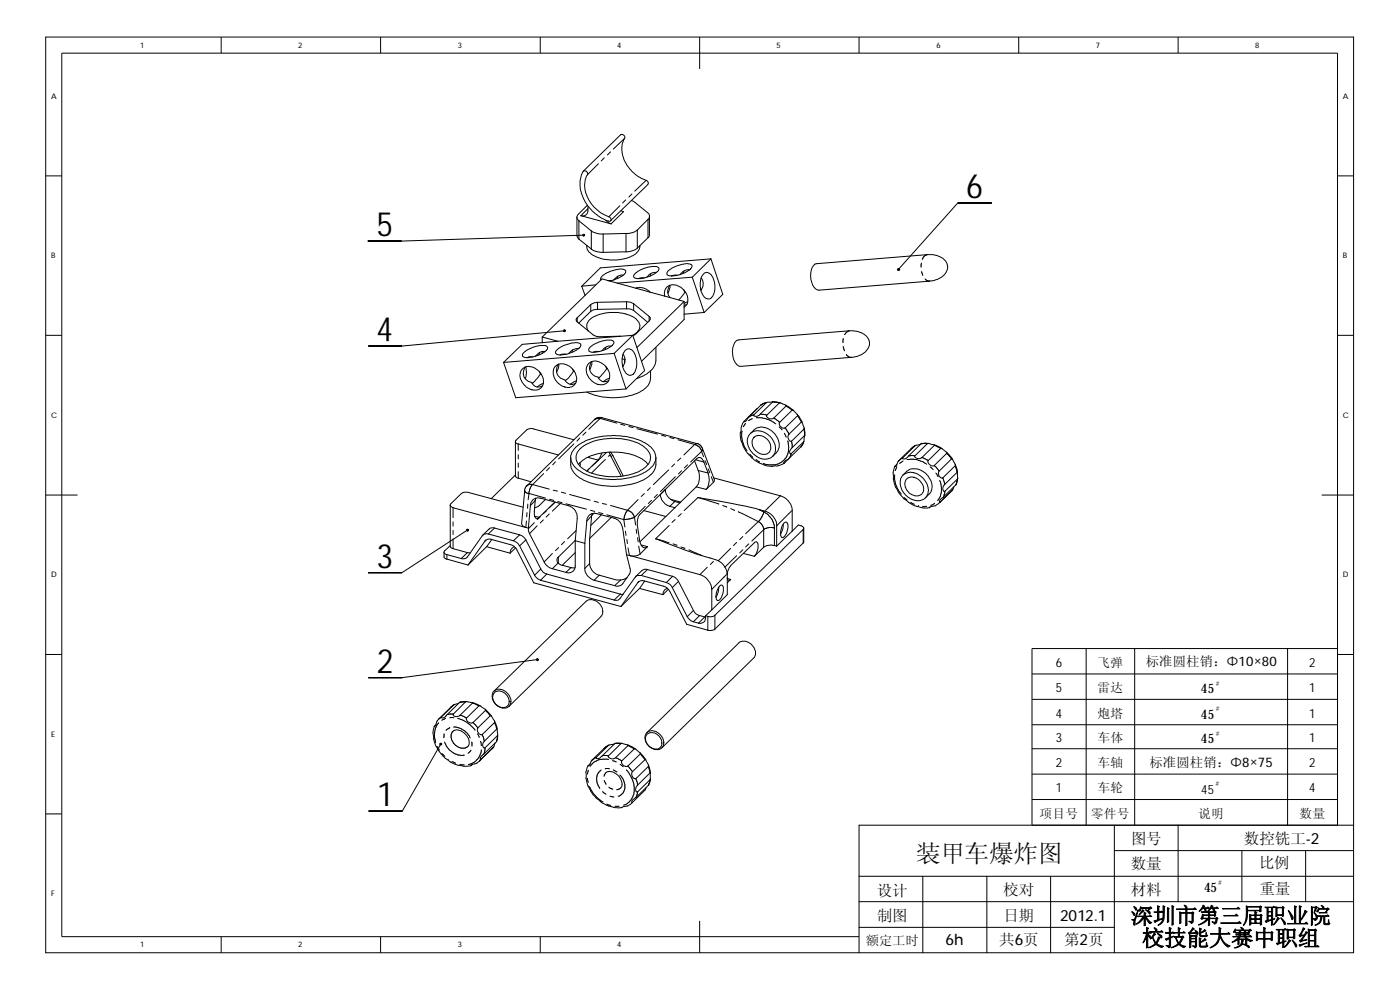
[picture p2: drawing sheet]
<svg xmlns="http://www.w3.org/2000/svg" width="420mm" height="297mm" viewBox="0 0 420 297" stroke-linecap="round" stroke-linejoin="round" font-family="sans-serif">
<defs><g id="words">
<g font-size="10.1">
<text x="290" y="59.5">6</text>
<text x="112.9" y="70.9">5</text>
<text x="113" y="102.4">4</text>
<text x="113" y="170.4">3</text>
<text x="113.1" y="201.9">2</text>
<text x="113.2" y="241.9">1</text>
</g>
<text font-size="7.4" x="274.9" y="258.6">装甲车爆炸图</text>
<g font-size="6.7">
<text x="339.3" y="277.1">深圳市第三届职业院</text>
<text x="342.7" y="283.7">校技能大赛中职组</text>
</g>
<g font-size="4.7">
<text x="339.4" y="253.1">图号</text>
<text x="373.3" y="253.1">数控铣工-2</text>
<text x="339.3" y="260.8">数量</text>
<text x="377.9" y="260.5">比例</text>
<text x="263.1" y="268.8">设计</text>
<text x="301.1" y="268.6">校对</text>
<text x="339.3" y="268.6">材料</text>
<text x="378" y="268.2">重量</text>
<text x="263.1" y="276.4">制图</text>
<text x="301.2" y="276.4">日期</text>
<text x="318.2" y="276.4">2012.1</text>
<text x="283.8" y="283.5">6h</text>
<text x="299.9" y="283.6">共6页</text>
<text x="319.4" y="283.7">第2页</text>
</g>
<g font-size="4">
<text x="343.8" y="199.9">标准圆柱销：Φ10×80</text>
<text x="360.4" y="208">45</text>
<text x="360.4" y="215.6">45</text>
<text x="360.4" y="223">45</text>
<text x="344.9" y="230">标准圆柱销：Φ8×75</text>
<text x="361.4" y="267.7">45</text>
<text x="259.8" y="283.6">额定工时</text>
</g>
<g font-size="3.8">
<text x="316.9" y="200.1">6</text>
<text x="329.4" y="200.1">飞弹</text>
<text x="392.9" y="200.1">2</text>
<text x="316.9" y="207.7">5</text>
<text x="329.4" y="207.7">雷达</text>
<text x="392.9" y="207.7">1</text>
<text x="316.9" y="215.3">4</text>
<text x="329.4" y="215.3">炮塔</text>
<text x="392.9" y="215.3">1</text>
<text x="316.9" y="222.7">3</text>
<text x="329.4" y="222.7">车体</text>
<text x="392.9" y="222.7">1</text>
<text x="316.9" y="230.2">2</text>
<text x="329.4" y="230.2">车轴</text>
<text x="392.9" y="230.2">2</text>
<text x="316.9" y="237.8">1</text>
<text x="329.4" y="237.8">车轮</text>
<text x="360.5" y="238.1">45</text>
<text x="392.9" y="237.8">4</text>
<text x="312" y="245.4">项目号</text>
<text x="327.4" y="245.4">零件号</text>
<text x="359.6" y="245.4">说明</text>
<text x="390" y="245.4">数量</text>
</g>
<g font-size="2.3">
<text x="42.1" y="14.3">1</text>
<text x="89.5" y="14.3">2</text>
<text x="137.4" y="14.3">3</text>
<text x="185.3" y="14.3">4</text>
<text x="233.1" y="14.3">5</text>
<text x="281" y="14.3">6</text>
<text x="328.8" y="14.3">7</text>
<text x="376.7" y="14.3">8</text>
<text x="15.3" y="29.6">A</text>
<text x="403" y="29.6">A</text>
<text x="15.3" y="77.4">B</text>
<text x="403" y="77.4">B</text>
<text x="15.3" y="125.3">C</text>
<text x="403" y="125.3">C</text>
<text x="15.3" y="173.2">D</text>
<text x="403" y="173.2">D</text>
<text x="15.3" y="221">E</text>
<text x="15.3" y="268.9">F</text>
<text x="42.1" y="284.2">1</text>
<text x="89.5" y="284.2">2</text>
<text x="137.4" y="284.2">3</text>
<text x="185.3" y="284.2">4</text>
</g>
<g font-size="1.9">
<text x="364.5" y="205.7">＃</text>
<text x="364.5" y="213.3">＃</text>
<text x="364.5" y="220.8">＃</text>
<text x="364.4" y="235.7">＃</text>
<text x="365.2" y="265.5">＃</text>
</g>
</g></defs>
<g fill="none" stroke="#000" stroke-width=".3">
<path d="M13.7 11.1h392.5v274.8h-392.5zM66.4 11.1v4.8M114.2 11.1v4.8M162.1 11.1v4.8M210 11.1v9.6M257.8 11.1v4.8M305.7 11.1v4.8M353.6 11.1v4.8M13.7 52.8h4.8M176.3 52.4a7.9 7.9 0 0 0 1.2 8.8l.9 1.1 2 1.7 2.3 1.1M176.3 52.4a.85 .85 0 0 0-.6-1.2 .85 .85 0 0 0-1 .9l-.6 2.2v1.6a12.7 12.7 0 0 0 8.9 10.5l.4-.3a.94 .94 0 0 0-.7-1M179.6 49.1l-3.3 3.3"/>
<path d="M181.4 47.4l-1 .9M183.2 45.6l-.9 .9M187.5 41.5a8.2 8.2 0 0 0 1.8 9.5l2.3 2 2.3 1.1M187.5 41.5v-.4l-.4-.6-.8-.1-11.2 10.9M187.5 41.5l-3.4 3.2M187.8 60l-.9 .9M189.7 58.2l-1 .9M193.9 54.1a.94 .94 0 0 1 .7 1l-11.4 11.1M193.9 54.1l-3.4 3.2M401.4 52.8h4.8M173.1 65.1v5.8l.6 .8M173.7 66.2v5.5"/>
<path d="M173.7 66.2l3.8 3.1M173.7 71.7l3.8 3M174.3 64.7l9.1 2.5M175.2 70.6l-54.7 1.7h-10.1M176.1 73.6a3.8 3.8 0 0 0 3.1 3.6l2.2 .6 3.8 .2a8.6 8.6 0 0 0 6.4-2.8l.3-.6 .1-.9M176.3 61.6l-2.6 2.6a1.2 1.2 0 0 0 0 2M176.4 62.6l-2.1 2.1M176.5 61.9l-.1 1.5-.4 .9a1.36 1.36 0 0 1-1.7 .4M177.5 69.3l2 .8 1.5 .1M177.5 74.7l.5 .4 1.2 .5 1.8 .1M177.5 69.3v5.4M181 70.2v5.5"/>
<path d="M181.9 66.1l.5 .6 1 .5M186 61.8l-3.3 3.3M186.4 63.2l.7 .3-3.7 3.7M187.9 70v5.6M187.9 70l-6.9 .2M187.9 75.6l-6.9 .1M189.5 60.1l1 .5 4.1 3.4 .3 1.3-.4 .5M191.3 69l-1.7 .9-1.7 .1M191.3 74.5l-.7 .5-1.5 .5-1.2 .1M191.3 69v5.5M194.5 65.8v5.5M194.5 65.8l-3.2 3.2"/>
<path d="M194.5 71.3l-3.2 3.2M194.9 64.9v5.8l-.4 .6M213.4 77.7l-5.6 5.5M213.4 77.7l3.5 10.6-5.6 5.5M213.4 77.7l-33.2 2.7-5.6 5.5M276.5 78.9l-.1 1.3M278.3 76.4h1.7a5.4 5.4 0 0 1 4.1 2.5l.3 .8a4.7 4.7 0 0 1-4.3 4.5l-1.1 .2M278.3 76.4l-33.1 2.7a2.79 2.79 0 0 0-1.9 3.2 4.7 4.7 0 0 0 2 4.7l33.7-2.6M278.3 76.4a2.21 2.21 0 0 0-1.5 1.4M297.6 60.9h-10.2l-17.7 19.9M169.3 99.3l-48.7 4.5h-10M173.2 95.4a.72 .72 0 0 0 .1 1.2l4.8 3.9 1 .5 7.2-.1"/>
<path d="M173.2 95.4v1.1M174.6 85.9l1 2.8M176.6 99.3l-.4-.6-.1-1.3a5.5 5.5 0 0 1 4.4-3.2l2.4-.4h2.5a8.9 8.9 0 0 1 5.9 2.4 2.27 2.27 0 0 1 .4 2.8l-.8 .9-1 .7M177.3 91.4v2M177.3 91.4l-4.1 4M177.3 93.4l-3.6 3.6M178.8 85.5l-4.2 .4M179.3 90.7l-1 .2-1 .5M179.3 92.8l-1 .1-1 .5M179.3 90.7v2.1M180.3 84a1.67 1.67 0 0 1 1.2-1.8 9.1 9.1 0 0 1 5.8-1.3l.2 .1a1.06 1.06 0 0 1-.5 1.6 9.2 9.2 0 0 1-4.2 1.7M182.3 84.2h1.1"/>
<path d="M185.3 84.9l-4.6-1.2-18 17.4M185.3 84.9l5.5 1.6M185.4 82.9l-.2 .7M187 82.6h-.8l-.9 .3-1.2 1.1M188 90.5l1.1 .1 1.1 .5M188 92.7h1.2l1 .5M188 90.5v2.2M188 90.5l-8.7 .2M188 92.7l-8.7 .1M190.2 91.1v2.1M190.2 91.1l4.6 3.8M190.2 93.2l4.2 3.5"/>
<path d="M190.6 82.1a9.7 9.7 0 0 1 5.1-2.1h1.6a.85 .85 0 0 1 .5 .9 .85 .85 0 0 1-.7 .7l-.2 .1a9.5 9.5 0 0 1-4.5 1.9l-1.5-.1a.75 .75 0 0 1-.8-.6 .75 .75 0 0 1 .5-.8zM190.8 86.5a3.8 3.8 0 0 1 4.3 1.2M190.8 86.5l4.3 1.2M191 86.5v.1M191.2 86.4v.2M193.4 83.4l-1-.1-.9 .3M194.8 94.9l.4 .4v.6l-.3 .3-4.1 4-.9 .5M194.8 94.9v1.4M195.1 87.7l4.4 1.1M195.3 82.1l-.2 .7M197 81.7a3.3 3.3 0 0 0-2.9 1.5M199.5 88.8a2.65 2.65 0 0 1 2.1-3.3 4.9 4.9 0 0 1 4.8 3.9l-.1 1.6-1 1.1"/>
<path d="M199.5 88.8l5.8 1.7M200.4 81.4a8.9 8.9 0 0 1 6.8-2.1l.2 .1a1.06 1.06 0 0 1-.5 1.6 8.3 8.3 0 0 1-6.5 1.6l-.2-.3zM200.4 87.7h.2M201 85.6a2.86 2.86 0 0 0 .1 3.7M201.1 85.6v.7l-.7 1.6M203.3 82.6h-1.2l-.6 .2M205.2 87l.4 .7M205.3 81.3l-.2 .7M205.3 90.5l-14.1 13.8M205.3 90.5v5.4l-12.8 12.5M205.6 87.7l-1.9 2.3M205.6 87.7h.1"/>
<path d="M206.2 91.3l-.9 .3M206.4 90.5l-1.1 .5M206.9 81l-.4-.1-1.1 .3-1.4 1.2M207.8 83.2l-22.5 1.7M207.8 83.2l3.5 10.6M210.5 83.4a3 3 0 0 1-.1 3.8M210.5 86.9l-.2 .1M211.1 82.2a1.81 1.81 0 0 1 2.9 1.1l.5 2.1-.1 2.3a1.95 1.95 0 0 1-2.6 1.8 5.3 5.3 0 0 1-1.7-3.5l.2-2.3zM211.3 93.8l-6 .5M254.8 99.3h1.3a4.9 4.9 0 0 1 4.8 3.3 4.7 4.7 0 0 1-4.3 4.4l-1.1 .2M254.8 99.3l-33.1 2.7a2.67 2.67 0 0 0-1.8 2.5 5.3 5.3 0 0 0 1.8 5.3l33.8-2.6M254.8 99.3l-.8 .4-.6 .7"/>
<path d="M276.6 81.5l.3 1.2M277.6 83.7l.4 .4 1 .3M13.7 100.6h4.8M151.1 108.7l3.7 10.6 33.1-2.6M156.5 111a3.6 3.6 0 0 1 5.4 .5 3.6 3.6 0 0 1 .4 4.9l-1.2 .6h-1a4.7 4.7 0 0 1-3.9-5.4zM157 106a9 9 0 0 1 5-2.3h1.6a.79 .79 0 0 1 .7 1 7.6 7.6 0 0 1-5.6 2.6h-1.1l-.6-.3-.2-.1zM157.6 110.1a2.87 2.87 0 0 0 2 4.7l.7 .9 .7 .4h1.1l.7-.3M157.8 110.1l.2 1.9-.4 1.7M159.9 107h-1.2l-.5 .3M161.9 111.5l.3 .7M162 105.8l-.3 .7M162.2 112.2l-1.6 2-.9 .8"/>
<path d="M162.2 112.2h.2M162.7 102.8l-6 .5-5.6 5.4M162.7 101.1l4.7 1.3M162.7 101.1v1.7M162.7 105.4v.6M163.1 115l-1.9 1.1M163.6 105.4l-1.5 .3-1.4 1.2M166.7 109.8l.9-.6h1.6a4.8 4.8 0 0 1 3.8 5 2.93 2.93 0 0 1-5 1.1l-1.4-1.4-.6-1.6 .1-1.4zM167 105.1a8.7 8.7 0 0 1 5.5-2.3h.8a.86 .86 0 0 1 1 .7 .86 .86 0 0 1-.6 1 8.1 8.1 0 0 1-6.7 1.8 .64 .64 0 0 1-.3-.6 .64 .64 0 0 1 .3-.6zM167 111.4h.1M167.4 102.4l-4.7 .4M167.6 109.3l-.5 1-.1 1.4 .6 1.1 .9 .8a3.3 3.3 0 0 1 1.9 1.4 2.04 2.04 0 0 0 2.3 0"/>
<path d="M167.6 109.2v1.1l-.6 1.3M169.9 106.3h-1.4l-.4 .2M171.8 110.7l.3 .7M171.9 105l-.3 .7M172.1 111.4l-1.2 1.7-1.2 1.1M172.1 111.4h.3M173 114.3l-1.9 1M173.6 104.7l-.7-.1-1.1 .4-1.1 1M176.8 108.9a4.1 4.1 0 0 1 5.7 2.2l.5 1v1.3l-.5 1.1-.6 .6-.9 .3h-1a5 5 0 0 1-4.1-4.1l.2-1.3zM177 110.5h.1M177 104.2l.2-.1a10.5 10.5 0 0 1 4.7-2h1.6a.75 .75 0 0 1 .6 .4 .75 .75 0 0 1-.1 .8 8.7 8.7 0 0 1-5.4 2.4h-1.1l-.6-.3-.2-.7zM177.1 110.6l-.1 .1"/>
<path d="M177.5 108.5a3.6 3.6 0 0 0-.5 2.6l.6 1a2.56 2.56 0 0 0 1.9 1l.7 1 .7 .4h1l.8-.3M177.6 108.5v.7l-.6 1.6M179.8 105.4h-1.2l-.5 .3M181.8 109.9l.3 .7M181.9 104.2l-.3 .7M182.1 110.6l-1.6 2-.9 .8M182.1 110.6h.2M183 113.4l-2 1.1h.4M183.5 103.8l-1.6 .3-1.3 1.2M184.3 106l3.6 10.7M184.3 106l-33.2 2.7M186.7 107.6l.8 .3"/>
<path d="M186.9 109.8h.1M187 106.3a3 3 0 0 1-.1 3.7M187.5 105.4a1.48 1.48 0 0 1 1.8-.6 4.2 4.2 0 0 1 1.8 3.5v1.5a2.79 2.79 0 0 1-2 2.8 3.6 3.6 0 0 1-2.3-3.5l.1-2.6zM187.5 107.9v.9M187.5 107.7v.2M189.9 100.6l3.6 10.6-5.6 5.5M189.9 100.6l-5.6 5.4M189.9 100.6l-22.5 1.8M195.2 111.3v2.3a5.6 5.6 0 0 1-3.9 4.4l-4.3 1.2-4 .1a19.6 19.6 0 0 1-6.9-1.7M196.8 104.3v3.8a5.8 5.8 0 0 1-4 4.8l-1.7 .7M253.1 101.5l-.1 1.3M253.1 104l.3 1.3"/>
<path d="M254 106.4l.7 .6 .8 .2M401.4 100.6h4.8M154.7 132.5v10.4l.8 .6M155.5 133.2v2M155.5 136.4v1.3M155.5 139v1.2M155.5 133.2l12.1 3.3M166.7 138.5l-.8 1M171.3 137.3v2a6 6 0 0 0 4.2 4.9 19.9 19.9 0 0 0 7.6 1.7h2.2a16.2 16.2 0 0 0 10-3.5l1-1.2 .5-1.1v-2.8M172.2 131.9l-12.9-3.3-1.2 .4-3.3 3.2a.76 .76 0 0 0 .7 1M172.2 133.2l-4.6 4.5M172.7 134.2a17.3 17.3 0 0 1 12.3-3.4 14.7 14.7 0 0 1 10.9 4 4.1 4.1 0 0 1-1.1 6 18.7 18.7 0 0 1-10.1 3.1h-1.6a15.9 15.9 0 0 1-10.7-3.9l-.4-.5a3.4 3.4 0 0 1-.6-3.2z"/>
<path d="M173.7 139.3a12.3 12.3 0 0 1 8.8-3.6h1.6a13.5 13.5 0 0 1 10.1 3.4l.3 .2M174 138.9l.2 .2-.2 .7M174 131.4l-.9 1M174.2 134.6a15 15 0 0 1 9.1-3.1h1.4a14.1 14.1 0 0 1 9.4 3.3 3.6 3.6 0 0 1-1 5.8 14.7 14.7 0 0 1-7.8 2.4h-2.5a14.1 14.1 0 0 1-8.8-3.3l-.9-1.2-.2-1.7 .3-1.1zM175.9 129.7l-1 .9M176.9 136.9l-.3 .4 2.9 .7M178.4 125.9l-20.2 19.8M179.5 138l-3.4 3.3M180 125.5l5.1 1.4M180.1 125.6l-3.4 3.2M180.1 125.6h-1l-.7 .3M180.6 135.9l-1.1 2.1"/>
<path d="M180.7 125.3h-1.5l-.8 .6M180.7 125.3l28.5 7.8-.7 .3M180.7 125.3l-.6 .3M181.7 137.9l-4.2 4M182 135.7l-4.3 4.1M182.8 135.7l.3 .8M183.1 135.7l.8 .9M183.1 136.5l-.6 .4M183.1 136.5l3.3 6.4M183.9 136.6l-.5 .4M183.9 136.6l3.1 6.2M186.3 127.3l1.2 .3"/>
<path d="M188.7 128l1.3 .3M191.2 128.6l6.2 1.6M198.5 130.6l1.3 .3M201 131.3l1.3 .3M202.4 139.2l-.8 .9M203.5 131.9l5 1.5M204.3 137.4l-.9 .9M206.3 139.5l-.9 .9M208.4 133.4l-3.2 3.1M208.4 138.3l1.1 2.9M208.5 133.4l1.5 .8 .6 1.2M208.8 138l2.4 .6"/>
<path d="M209.2 133l.8 .4 .8 1.2M210.5 135.3l.7 1.7M210.6 135.4l-3.3 3.2M210.8 134.6l3.6 9.3-.3 .8M210.8 134.6l-.2 .8M211.2 138.6l-.3-.6a1.08 1.08 0 0 0-1.8-.4l-17.4 17.2-.4 1.6v1.4l.6 4.4 .5 1.4a1.17 1.17 0 0 0 1.9 .4M211.2 138.6l1.3 3.3M211.6 138.2l.5 1.2M222.7 129.3l-.1 2 .3 1.4 .6 1.5 .7 1M223.4 126.4a4.4 4.4 0 0 0-1.1 3l-.1 .4v1.8l.6 1.4a10.3 10.3 0 0 0 8.9 7l1-.3 .7 .1 1.9-.8M223.7 127l-.7 1M225 136.3l.9 .9"/>
<path d="M225.2 130.1l1.1-1.1a4.4 4.4 0 0 1 6 1l1.1 1.6 .4 1.4v1.1l-.4 1.2-1.5 1.6M225.4 129.9a4.5 4.5 0 0 1 5.7 1l1 1.4a4.2 4.2 0 0 1 .6 3.3 3.5 3.5 0 0 1-5.9 1.2l-1-.9-.8-1-.7-1.9 .2-1.7zM225.7 125.6l-1.1 .6M226.1 131.3l.2-.1a1.96 1.96 0 0 1 2-.4 3.9 3.9 0 0 1 3 3.1v.8l-.6 1.1a1.96 1.96 0 0 1-2 .5 3.9 3.9 0 0 1-3-3.2v-.8zM226.2 124.5l-1.3 .5M226.9 137.9l1 .6M227 125.3a9.3 9.3 0 0 1 5.8 1.9M228.2 124.2l-1 .7h-.7l-.4-.2 .1-.2M228.2 124.2l1.9 .4M230 120.8l-1.7 .7M230 120.8l-3.8 3.7M230.1 120.8l-1.7 .6-3.8 3.8-.4 .6a.73 .73 0 0 1-.9 .6l3.9-3.8"/>
<path d="M230.1 124.6a.93 .93 0 0 0 .9 1.1h.8l.4-.3M231.9 120.6l-1.9 .2M231.9 120.6l1.9 .3M231.9 120.6l-3.7 3.6M232 120.5l2.3 .4M232.2 125.4l1.8 1.3M233.8 120.9h.6l1.6 .9M233.8 128l.9 1M233.8 120.9l-3.7 3.7M234 126.7l-.1 .2a1.05 1.05 0 0 0 .5 1.2l.9 .5 .3-.2M235.4 130l.6 1.2M235.6 128.4l1.2 1.8"/>
<path d="M235.9 121.6l2.2 1.5M236 121.8l1.7 1.2M236 121.8l-3.8 3.6M236.4 132.3a5.5 5.5 0 0 1-1.5 6.1l-.8 .5a5.4 5.4 0 0 1-4.1 .5l-.9-.3M236.6 137.7l-.5 .3a.92 .92 0 0 0-.8 1.1l1.2-1.2M236.8 130.2l-.2 .2a1.45 1.45 0 0 0 .8 2h.2M237.4 136.2l-.2 .8-.6 .7M237.6 132.4l.1 1.9M237.7 134.3l-.7 1 .1 .8 .3 .1M237.7 123l.5 .1 1.2 1.3v.3M237.7 123l-3.7 3.7M239.3 124.4l1.4 2.2"/>
<path d="M239.4 124.7l1.1 1.9M239.4 124.7l-3.8 3.7M240.4 134.1l-3.8 3.6M240.5 126.6h.2l.5 1.4 .1 .7M240.5 126.6l-3.7 3.6M241.1 132.6l-.7 1.5M241.1 132.6l-3.7 3.6M241.3 128.4l.3 2.2M241.3 132.4l-.9 1.7M241.3 128.7l.2 2M241.3 128.7l-3.7 3.7M241.5 130.7l-.4 1.9"/>
<path d="M241.5 130.7l-3.8 3.6M268.6 140l-.2 .3a5.8 5.8 0 0 0-.3 3.3v.1M269.2 140l-.6 1.2M269.7 138.2l-.6 1.4-.5 .5 .6-.8M270.9 137.4l-1.2 .8M271 138.3l-1 .8M272.2 137.9h.6a7.8 7.8 0 0 1 5.3 1.4M272.7 136.8l-1.1 .9h-.6l-.1-.3M272.7 136.8h1.9M273.5 134.6l-3.8 3.6M274.6 136.8a.74 .74 0 0 0 .9 .8h.6l.6-.3M274.7 133.7l-1.2 .9"/>
<path d="M274.7 133.7l-3.8 3.7M276.4 133.3l-1.7 .4M276.4 133.1h1.9M276.4 133.1l-3.7 3.7M276.7 137.3l1.9 .9M278.3 133.1l.5-.1 1.7 .5-.1 .1M278.3 133.1l-3.7 3.7M278.6 138.2a1.35 1.35 0 0 0 1.8 1.4M278.6 133l-2.2 .1M280.4 133.5l2.3 1.1M280.4 133.6l1.9 1M280.4 139.6l1.5 1.7"/>
<path d="M280.4 133.6l-3.7 3.7M282.3 134.6h.5l1.3 1.1v.3M282.3 134.6l-3.7 3.6M284.1 135.7l1.7 2.1M284.1 136l1.5 1.7M284.1 136l-3.7 3.6M285.6 137.7h.2l1 1.8-.1 .2M285.6 137.7l-3.7 3.6M286.7 139.3l.7 2.4M286.7 139.7l.6 2M286.7 139.7l-3.7 3.7M13.7 148.5h9.6"/>
<path d="M135.1 151.6v12.5l.9 .5M136 152.3v3M136 156.6v1.2M136 159.1v1.3M136 152.3l21.8 6M140.3 159l-19.7 12.8h-10.1M148.4 158.4l-1.4 .1-2.1 2.1M148.4 158.4l-1.8 1.8M148.4 158.4l7.6 2.1M154.7 142.5l-7.3 7.1M155.5 141.5v2M155.5 143.5l3.8 1.1"/>
<path d="M157 152.2l-16.5-4.5h-1.2l-.9 .4-3.1 3.1a.8 .8 0 0 0 .7 1.1M157.8 158.3l.8 .1M158 156.3l-.2 1.9M158.2 145.7l-.6 .5-.2 .9M158.2 153.8l-.1 1.3M158.4 151.2l-.1 1.3M158.6 158.6l.3 1.5M158.6 158.4v.2M158.7 148l5 1.5M158.7 148.1l-.9-.3-.3-.6-1 10.1 .5 .5 .8 .5M158.7 148.1l-.2 1.9M159.2 151.7a2.33 2.33 0 0 1 3-2.2l8.5 2.3a3.6 3.6 0 0 1 2.5 3l-.6 7.4"/>
<path d="M159.2 151.7l-.6 6.7M159.9 145.4l-.7 .9-.5 1.8M159.9 145.4l4.9 1.4M159.9 145.4a1.44 1.44 0 0 0-1.7 .3M160.4 156.8l-1.8 1.8M160.4 154.9l1.4 .3M160.6 150.2l-.2 4.5a.73 .73 0 0 0 .5 .8 .73 .73 0 0 0 .9-.3M160.6 150.2l-1.4 1.5M160.8 149.5l-.2 .7M161.2 157.8l-2.3 2.3M162.1 155.1l-.9 .8M163.1 156l-1 .9"/>
<path d="M163.2 142.1l-3.3 3.3M163.7 149.9l-1.8 1.8-1.5 .6M164 153.3l-.9 .8M164.8 154.2l-.9 .9M164.9 149.8l1.3 .3M164.9 140.3l-.9 1M166 147.1l1.3 .2M166.5 150.7l-4.7 4.5M166.6 150.7l-1.8 1.6M167.4 150.5l1.3 .3M168.1 151.1l-2.3 2.3M168.5 147.7l1.3 .3"/>
<path d="M169.8 151.2l6.2 1.6M170.9 148.4l6.2 1.7M172.9 159.2l-2.6 2.5M176.1 156.3a2.25 2.25 0 0 1 3.1-2.2l5.6 1.5 1.3 1.1 .8 1.7 1.1 8.1M176.1 156.3l-.6 6.7M176.8 140.7l-.6 .6M177.2 153.1l1.3 .3M177.5 154.8l-1.4 1.5M177.5 154.8l-.5 7v7.3M177.7 154.1l-.2 .7M178.3 150.4l1.3 .3M178.3 154l-.7 .6"/>
<path d="M179.7 153.8l1.2 .3M180.5 154.5l-3.1 3.1M180.8 151.1l1.2 .2M182.1 154.5l5.1 1.4M183.2 151.7l5.1 1.4M183.5 155.2l-6.5 6.4M187.2 155.8l.3 2.3M187.7 159.4l.2 1.2M188.3 153.1l.3 .1a2.7 2.7 0 0 1 1.8 2M188.3 153.1l-.8 1.6-.3 1.2M190.4 155.2l.4 2.3M190.4 155.2l-1.2 .4-2 .3"/>
<path d="M190.9 158.8l.2 1.2M191.5 149.9l-3.2 3.2M193.2 153.2l6.6 1.8M193.4 148.1l-1 .9M193.6 151.9l-3.2 3.3M195.2 146.3l-.9 .9M195.5 150.1l-.9 1M197.3 148.4l-1 .9M198.2 148.4a4.1 4.1 0 0 0 2.8 3.5M198.2 148.3v.1M199.6 146.9a4 4 0 0 0 2.9 3.6M199.6 146.9l-1.4 1.5"/>
<path d="M199.6 146.8v.1M200.7 141l-4.6 4.4M200.8 157.7l-4 4M201 151.9l1.6 .4M201.3 149.8l3 .9M202.5 150.5l-1.5 1.4M202.5 150.5l1.5 .4M202.6 155.9l-.9 .8M202.7 143l-4.5 4.5M204.5 154.1l-1 .9M204.6 141.3l-1 .9M209 146.1l2.9 .7"/>
<path d="M209 146.1l-17 16.5M209.5 149.3l14.1 2.5 4.3 1.1M209.5 149.3l-4.2 3.9M209.5 149.3l6.2 1.9M209.5 141.2l.4 1.2v1.4l-.4 1.4-.5 .9M209.5 141.2l3 .7M212.5 141.9a5.3 5.3 0 0 1-.6 4.9M212.5 140.7l.5 1.1M213.4 143l.7 1.7M214.1 143.4l20.2 5.4a5 5 0 0 1 3.4 4.4M214.1 144.7l-2.2 2.1M216.9 151.7l1.2 .4"/>
<path d="M219.3 152.6l1.2 .5M221.6 153.5l6 3M227.6 156.5l1.1 .9 .4 .9 .1 5.9M227.6 156.5l-3.8 3.6M227.9 152.9l1.4 .7M227.9 152.9l1.7 .5M229.3 153.6l-.7 1.6-1 1.3M229.3 153.6l1.5 1.2a5 5 0 0 1 1.6 3v5.9M229.6 153.4a4.7 4.7 0 0 1 3.5 4.4M229.6 153.3v.1M232.4 158.4l-1.6-.1-1.4 .4-3.8 3.6M233.1 157.8v6.1"/>
<path d="M234.3 148.7l-4.5 4.4M235 157.3l-.1 1.3-.6 1.7M235.3 156.9a.67 .67 0 0 1 .8-.2 .67 .67 0 0 1 .4 .7v1a3.2 3.2 0 0 1-1.8 2.9 2.39 2.39 0 0 1-.3-2.5zM237.5 153.4l-4.4 4.4M237.7 153.2h.1M237.7 153.2v6.2M237.7 159.4l-4.6 4.5M241 158.9a.7 .7 0 0 0 .1-.8 .7 .7 0 0 0-.7-.3l-.8-.3-1.9 1.9M241 158.9v4M241 158.9l-26.5 25.7M241.2 158.4v4.3l-.2 .2M268.1 143.7l.4 1.7 .7 1.4a10.9 10.9 0 0 0 8 5.6l1.7-.1"/>
<path d="M268.5 142.4a8 8 0 0 0 1.9 5.9M271 142.5l1.2-1.2 .8-.5 1.9-.1a5.5 5.5 0 0 1 4.6 6.6l-.4 .6-1.4 1.5M271.2 142.4a5 5 0 0 1 6.8 2.5 3.4 3.4 0 0 1-1.5 5.2l-1.6 .1a6 6 0 0 1-4.7-4.8l.1-1.9zM271.3 149.2l.9 .9M272.1 143.7a3.3 3.3 0 0 1 4.9 2 2.06 2.06 0 0 1-.1 2.2l-.4 .5-.5 .2-1.3 .2a3.5 3.5 0 0 1-2.8-4.9zM273.3 150.7l1.1 .6M275.6 151.7l.1 .1M276.9 151.9h1.2M279.1 140.1l1 .8M280.5 151l-.7 .5-.5 .1M280.8 141.9l.7 1.1M281.9 141.3a1.29 1.29 0 0 0-.1 1.4 1.29 1.29 0 0 0 1.2 .7"/>
<path d="M282 150.7l-1.2 1.1-1.5 .2-.4 .3 .2-.2M282 144.1a6.7 6.7 0 0 1-.5 6h-.2M283 143.4l.5 1.9M283.1 149.1l-.4 .4a1.05 1.05 0 0 0-.7 1.2M283.5 145.3l-.5 1.1 .1 .9 .4 .1M283.5 147.4l-.4 1.7M285.8 147v.1M285.8 147l-3.8 3.7M286.3 146.1l-.5 .9M286.9 145.5l-3.8 3.6M287.3 141.7l.1 1.6-.1 .5M287.3 143.8l-.4 1.7"/>
<path d="M287.3 141.7l-3.8 3.6M287.3 143.8l-3.8 3.6M287.4 143.5l-.5 2M396.7 148.5h9.5M133.3 165.7v1.5l.8 .6M134.1 166.4v1.4M134.1 167.8l6.4 1.7M134.1 166.4l4.3 1.2M135.1 163.7l-1.8 1.7a.76 .76 0 0 0 .8 1M136 161.7v2.9M136 164.6l4.3 1.2M140.3 165.8h.8"/>
<path d="M140.3 165.8l-1.9 1.8M145.5 162.3a1.84 1.84 0 0 1 1.9-.5l6.4 1.8 1.2 1.1 5.2 10.2 26.2 7.1M145.5 162.3l-5 7.2M145.9 162l-.4 .3M146 164l-5.5 5.5M146 164l7.1 2M146.6 160.2h-1.1l-.8 .6-4.4 6.3a1.48 1.48 0 0 1-1.9 .5M146.6 160.2l7.5 2M147.6 161.9l-1.6 2.1M154.1 162.2l1.1 .6 .8 1M154.4 164l-1 .8-.3 1.2M154.8 164.4l-1.7 1.6"/>
<path d="M156 160.5l1.1 .6 .7 .9M156 160.5l-1.9 1.7M156 163.8l4.4 8.8M157.8 162l-1.8 1.8M157.8 162l4.5 8.7M158.9 160.1l4.4 8.5M160.4 172.6l1 1.1 .8 .4M162.2 174.1l22.1 5.9M162.3 170.7l.8 1 1 .5M162.3 170.7l-1.9 1.9M163.3 168.6l.8 1.1 1.7 .9M164.1 172.2l-1.9 1.9"/>
<path d="M164.1 172.2l22.1 6.1M165.8 166.1l-2.5 2.5M165.8 170.6l4 1.1M167.5 168.9l.9 .6 3 .8M167.5 168.9l-1.7 1.7M167.6 167.2l-.5 .7 .4 1M167.6 167.2v1.7M167.6 164.3l-.9 .9M169.4 162.5l-.9 .9M171.4 170.3l1.2 .1M171.4 170.3l-1.6 1.4M172.6 162.2v7.6a2.03 2.03 0 0 1-2.8 1.9"/>
<path d="M172.6 162.2l2.9 .8M172.6 162.2l-5 5M172.6 165.8l-3.9 3.8M175.5 170.5a3.8 3.8 0 0 0 2.8 3.6M175.5 163v7.5M177 169.1a3.9 3.9 0 0 0 2.8 3.5M177 169.1l-1.5 1.4M178.3 174.1l6.2 1.6M179.8 172.6l4.8 1.3 1.7 .1M179.8 172.6l-1.5 1.5M186.2 178.3h.8M186.2 178.3l-1.9 1.7"/>
<path d="M186.3 174l-1.8 1.7M188 166.5l1.2 4.6-.1 1-2.4 3.3a2.08 2.08 0 0 1-2.2 .3M188 166.5l.9 .2M188.1 161.8l.2 1.3M188.2 173.3l-.9 .5-1 .2M188.5 164.4l.4 2.3M188.9 166.7l21.2 5.7M191.3 161.3l.2 1.3M191.4 174.8l.1-.1a1.65 1.65 0 0 1 1.7-.4l6.6 1.8 1.2 1.3 5.1 9.9 6.3 1.8M191.4 174.8l-5 7.2M191.7 163.9l.4 2.3M191.8 174.4l-.4 .4"/>
<path d="M191.9 176.6l-5.5 5.4M191.9 176.6l7.1 1.8M192.1 166.2l-1.4 .6-1.8-.1M192.4 172.7h-1.1l-.5 .2-4.8 6.8-.7 .4-1-.1M192.4 163.5l1.9 .5M192.4 172.7l7.6 2.1M193.5 174.4l-1.6 2.2M194.3 170.9l-.8-.1-.8 .3-1.9 1.9M194.3 170.9l-1.9 1.8M194.3 170.9l7.5 2M194.3 164l-2.2 2.2M196.8 161.7l12.2 4.5 5.7 1.7a5 5 0 0 1 3.6 4.3"/>
<path d="M196.8 161.7l3.9 1.1M200 174.8l1 .5 .8 1M200.2 176.5l-.8 .6-.4 1.3M200.6 176.8l-1.6 1.6M201.8 176.3l4.4 8.7M201.8 172.9l.9 .4 .9 1.1M201.8 172.9l-1.8 1.9M202 163.2l1.2 .4M203.6 174.4l-1.8 1.9M203.6 174.4l4.5 8.8M204.4 164.1l1.2 .4M206.8 165l3.9 1.7"/>
<path d="M210.1 172.4a5.2 5.2 0 0 1 3.5 4.4M212.3 170.2l-2.2 2.2M213.6 176.8v6.2M214.1 168.4l-.9 1M215.7 176.2l-.1 1.5-.7 1.5M216.1 175.7a.62 .62 0 0 1 .6-.1 .62 .62 0 0 1 .4 .5v1.4a3.1 3.1 0 0 1-1.7 2.7 2.26 2.26 0 0 1-.3-2.5zM218 172.4l-4.4 4.4M218.2 172.2h.1M218.3 173.3l.3 .8 .7-.3M218.3 173.6l1 .2M218.3 172.2v6.2l-4.7 4.6M219.3 164.5l-3.7 3.8"/>
<path d="M219.3 173.8l-1 1.1M221.1 162.8l-1 .9M221.1 166.7l-3.6 3.5M222.9 161l-.9 .9M222.9 165l-.9 .9M223.1 166.1l3.3 .8M224.7 163.2l-.9 .9M226.4 166.9l.4-.5 .6-1.5 .1-1.6a.62 .62 0 0 0-.4-.7 .62 .62 0 0 0-.7 .2l-7.1 6.9-.9 1.6-.1 1.1M229.2 164.2l-2.8 2.7M232.4 163.7l-1.8-.1-1.4 .6M232.4 163.7l.7 .2M241 162.9l-26.5 25.9"/>
<path d="M13.7 196.4h4.8M161.3 197.9l-40.6 5.4h-10.1M206.2 185l.8 1 1.1 .5M208.1 183.2l.8 1 1.1 .5M208.1 183.2l-1.9 1.8M208.1 186.5l1.5 .5M210 184.7l-1.9 1.8M210 184.7l1.5 .4M211.5 185.1l.3 .1M211.5 185.1l-1.9 1.9M211.8 184.8v.6a1.66 1.66 0 0 1-2.2 1.6M211.8 184.8l.6 .1"/>
<path d="M212.4 184.9v4.2M213.6 183l-1.8 1.8M214.5 184.6l-1.3 .5-.8-.2M214.5 188.8l-1 .4-1.1-.1M214.5 184.6v4.2M326 194.6v53M340.5 194.6v53M386.4 194.6v53M401.4 196.4h4.8M401.4 194.6h-91.7v53M130.3 218a8.8 8.8 0 0 0 .8 6.2l.4 .6a10.3 10.3 0 0 0 7.8 5.1l2-.2M131.7 215.8l-.6 .7-.5 1.3-.3 .2 .5-.5"/>
<path d="M131.7 216.9a6.1 6.1 0 0 0-1 5.9M132.5 215.1l-.8 .7M133.7 215.5l-1.1 .6M134.2 214.4l-1.2 1-.6-.1 .1-.2M135 215.3h1.2M135 218.3l-1.1 .8M135.4 212.1l-3.7 3.7M135.4 212.1h.1M135.8 219.5a3.1 3.1 0 0 1 4.2 1.3l.7 1.1 .1 1.5-.2 .3a2.91 2.91 0 0 1-4.6-1l-.6-1.4v-.9zM136.1 214.2a.59 .59 0 0 0 .6 .8l1-.1 .4-.3M136.1 214.2l-1.9 .2M136.1 218.1a5.6 5.6 0 0 1 5 3.3"/>
<path d="M136.2 211.4l-.8 .7M136.2 211.4l-3.7 3.7M137.4 215.5l.1 .1a9.2 9.2 0 0 1 5 3.4l.1 .1M137.7 211l-1.5 .4M137.9 210.8l-3.7 3.6M138.1 214.6l1.9 .8M139.7 210.6l.5-.1 1.6 .4M139.7 210.6l-1.8 .2M139.7 210.6l-3.6 3.6M140 210.5l-2.1 .3M140 215.4a1.4 1.4 0 0 0 2 1.4M141.8 210.8l2.4 1.1"/>
<path d="M141.8 210.9l2 .9M141.8 210.9l-3.7 3.7M142 216.8l1.4 1.6M143.4 218.4a1.4 1.4 0 0 0 1.3 2M143.8 211.8l.6 .1 1.3 1v.2M143.8 211.8l-3.8 3.6M145.6 212.8l1.9 2M145.7 213.1l1.5 1.6M145.7 213.1l-3.7 3.7M147.2 214.7l.3 .1 .8 1.4 .1 .6M147.2 214.7l-3.8 3.7M148 207.6l.3-.2a3.1 3.1 0 0 1 4.6 1.4 2.27 2.27 0 0 1-1.3 3.7h-.8a3.6 3.6 0 0 1-2.8-4.9z"/>
<path d="M148.3 208a2.78 2.78 0 0 1 4.4 1.6 1.92 1.92 0 0 1-1.3 2.7h-.9a3 3 0 0 1-2.2-4.3zM148.3 207.4l27.6-26.9a3.2 3.2 0 0 1 4.4 1.1l.1 .3a2.5 2.5 0 0 1-.1 3.1l-27.6 26.9M148.4 216.4l.8 2.2M148.4 216.8l.7 1.9M148.4 216.8l-3.7 3.6M149.1 218.7l.2 2.1M149.1 218.7l-3.7 3.7M194.1 219.8l27.9-27.2 1.7-.2a3.6 3.6 0 0 1 2.7 4.8l-27.8 27.2M309.7 202.2h91.7M309.7 209.8h91.7M309.7 217.5h91.7M131.2 224l.6 1.1"/>
<path d="M132.2 223.3l-11.5 20.1h-10M132.6 226.1l.9 .8M133.3 220.2l-.1 1.1M133.4 222.6l.9 1.7 1.2 1.2 1.8 1 1.2 .2 .8-.2M134.5 227.8v.1M135.6 228.5l1.1 .5M138 229.3l1.3 .2M141.3 225.1l-.8 .9M141.6 222.6v1.3M143.3 220.2l.5 1.1M143.9 228.3l-.9 .8-.9 .1-.8 .5 .4-.3M143.9 228.3h.1"/>
<path d="M144.2 222.4l.2 1.3M144.4 227.8l-.5 .5M144.4 225a5 5 0 0 1-3.9 4.4M144.7 220.4l.7 2M145.3 226.2l-1.1 1-.1 .6h.3M145.4 222.4l-.5 .6v.8l.4 .7 .2-.1M145.5 224.4l-.2 1.8M147.7 224.6l-3.8 3.7M148.1 224.2l-.4 .4M148.1 224.2l-3.7 3.6M148.2 224.1l-.5 .5M148.6 223l-.5 1.2"/>
<path d="M149.3 220.8l-.3 1.7-3.7 3.7M149.3 220.8l-3.8 3.6M149.4 220.5l-.4 1.9M176.3 233.5l.2 1.3M176.4 229.8l-.5 1.8v1.7a10.5 10.5 0 0 0 8.7 9h1.9M176.5 231.1l-.2 1.2M176.9 236l.1 .2a9.2 9.2 0 0 0 4 4.5M177.5 228.2l-.5 1.2-.6 .4 .8-.7M178.9 227.3l-1.4 .9M180.4 231a3.1 3.1 0 0 0-1.2 3.4l.8 2.2M180.8 226.8l-1.1 .8h-.6l-.2-.3M180.8 226.8h1.8"/>
<path d="M180.8 237.5l1.1 .8M181.3 224.6l-3.8 3.6M181.4 234.2l.5 1.1M181.6 230.7h1.3M181.8 231.8l-.5 1.1M181.9 231.8a3.1 3.1 0 0 1 4.1 1.6 2.36 2.36 0 0 1 .1 3.2l-1 .3M182.6 226.8l-.1 .2 .3 .4 .8 .3 1.1-.3M182.6 227.9l-1.8-.1-1.3 .2-1.2 .6-1.3 1.3M182.6 223.6l-1.3 1M182.6 223.6l-3.7 3.7M182.7 223.5l-1.4 1.1M182.7 236.2l1.2 .6"/>
<path d="M183 238.9l1.2 .2M183.8 228.2l1.2 .4M184.1 231l1.1 .6M184.4 223.1l-1.8 .5M184.5 223.1h1.9M184.5 223.1l-3.7 3.7M184.7 227.4l1.9 .9M186 232.5a4.7 4.7 0 0 1 1.1 5.3l-1.1 1-.5 .1M186.1 229.3l.9 .8M186.4 223.1l.5-.1 1.5 .5 .1 .2M186.4 223.1l-3.8 3.7M186.6 228.3l-.1 .6a1.39 1.39 0 0 0 2 .9"/>
<path d="M186.7 223l-2.2 .1M188 231a8.3 8.3 0 0 1 2.2 6.9 4.3 4.3 0 0 1-3.1 3.7M188.5 223.5l2.3 1.2M188.5 229.8l1.3 1.7M188.5 223.7l1.8 1M188.5 223.7l-3.8 3.7M189.8 231.5a1.56 1.56 0 0 0 .8 2.2l.2-.1M190.3 224.7l.3-.1 .5 .4 1.1 .9v.3M190.3 224.7l-3.7 3.6M190.8 239.3v.1a1.53 1.53 0 0 0-1.1 1.4l.1-.1M190.8 233.6l.5 2M191.3 235.6v.1a1.27 1.27 0 0 0 0 2v-.1"/>
<path d="M191.3 237.6l-.5 1.7M192.1 225.8l1.7 2.2M192.2 226.2l1.3 1.8M192.2 226.2l-3.7 3.6M193.5 228h.3l.7 1.2 .1 .8M193.5 228l-3.7 3.5M193.9 220.1a3 3 0 0 1 4.7 .9 2.46 2.46 0 0 1-.9 3.9h-1.1a3.6 3.6 0 0 1-2.7-4.8zM193.9 236.3l-.3 .7-3.8 3.7M194.2 220.2l.9-.4h.8a3 3 0 0 1 2.3 4.4l-.8 .5h-1.1a3.7 3.7 0 0 1-2.6-2.8l.1-1zM194.6 229.6l.6 2.2M194.6 230l.5 1.9M194.6 235.7l-3.8 3.6"/>
<path d="M194.6 230l-3.8 3.6M195.1 231.9l.1-.1-.1 2.2M195.1 234l-.5 1.7M195.1 231.9l-3.8 3.7M195.1 234l-3.8 3.6M195.2 233.7l-.6 2M309.7 224.6h91.7M309.7 232.3h91.7M309.7 239.9h91.7M13.7 244.2h4.8M182.1 241.2l1.2 .5M184.6 241.9h1.2"/>
<path d="M189.8 240.7l-.1 .2a3.7 3.7 0 0 1-2.8 1.2l-.3 .2M334.4 247.6v38.3M334.4 255.2h71.8M353.6 247.6v22.9M372.7 255.2v15.3M391.8 255.2v15.3M401.4 247.6v-231.7h-382.9v265.1h239.3M406.2 247.6h-148.4v38.3M210 276.3v9.6M257.8 278.2h76.6M257.8 262.9h148.4M257.8 270.5h148.4"/>
<path d="M276.9 262.9v23M296.2 262.9v23M315.3 262.9v23M66.4 281v4.9M114.2 281v4.9M162.1 281v4.9"/>
</g>
<g fill="#000" stroke="#000" stroke-width=".3">
<path d="M174.9 70.4l.5 .1-.2 .1h.2l-.2 .3-.3-.2z" fill-rule="evenodd"/>
<path d="M169.1 99.2l.3-.3 .3 .3-.4 .1 .4-.1v.1l-.5 .2z" fill-rule="evenodd"/>
<path d="M269.4 80.7l.1-.1a.31 .31 0 0 1 .4 .1 .31 .31 0 0 1-.1 .4h-.3l.2-.3-.3 .2z" fill-rule="evenodd"/>
<path d="M140 158.9h.5l-.2 .1 .2-.1-.1 .5-.4-.2z" fill-rule="evenodd"/>
<path d="M161.1 197.6l.4 .2-.2 .1h.2l-.1 .3-.4-.1z" fill-rule="evenodd"/>
<path d="M132.1 223h.3l-.2 .3 .2-.3a.28 .28 0 0 1 0 .5 .28 .28 0 0 1-.4-.1z" fill-rule="evenodd"/>
</g>
<use href="#words"/>
</svg>
